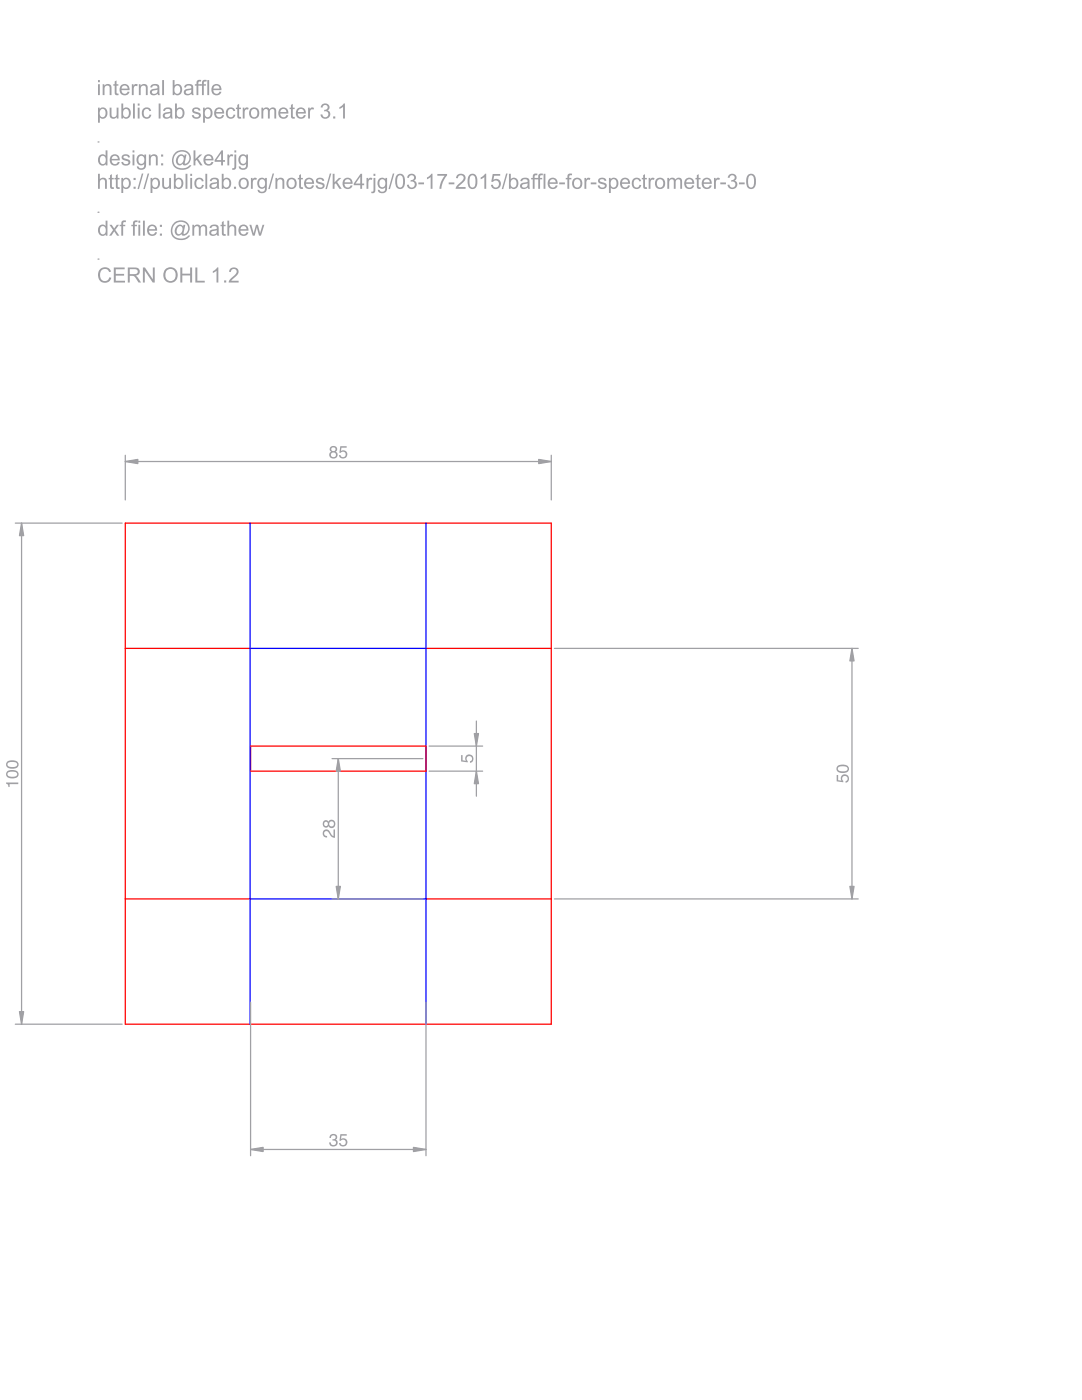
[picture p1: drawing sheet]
<svg xmlns="http://www.w3.org/2000/svg" width="216mm" height="279mm" viewBox="0 0 216 279" stroke-linecap="round" stroke-linejoin="round" font-family="sans-serif">
<path d="M49.9 104.4v100M85 104.4v100M50 129.4h35M50 179.4h35" fill="none" stroke="#00f" stroke-width=".25"/>
<path d="M25 104.4h85v100h-85zM25 129.4h25M85 129.4h25M50 148.9h35v5h-35zM25 179.4h25M85 179.4h25" fill="none" stroke="#f00" stroke-width=".25"/>
<path d="M25 90.9v8.9M25 92.1h85M110 90.9v8.9" fill="none" stroke="#a0a0a4" stroke-width=".25"/>
<path d="M25 92.1l2.5-.4v.8z" fill="#a0a0a4"/>
<path d="M25 92.1l2.5-.4v.8z" fill="#a0a0a4" stroke="#a0a0a4" stroke-width=".25"/>
<path d="M107.5 91.7l2.5 .4-2.5 .4z" fill="#a0a0a4"/>
<path d="M107.5 91.7l2.5 .4-2.5 .4z" fill="#a0a0a4" stroke="#a0a0a4" stroke-width=".25"/>
<path d="M66.1 89.7a.41 .41 0 0 0 .8 0 .41 .41 0 0 0-.8 0zM66 90.8a.5 .5 0 0 0 1 0 .5 .5 0 0 0-1 0zM66 89.2a.69 .69 0 0 1 1-.1 .69 .69 0 0 1 0 1 .76 .76 0 0 1 .1 1.2 .76 .76 0 0 1-1.1 0 .76 .76 0 0 1 .1-1.2l-.3-.4zM67.9 89h1.3v.3h-1.1l-.1 .7a.83 .83 0 0 1 1.2 .4 .83 .83 0 0 1-.5 1.1 .83 .83 0 0 1-1.1-.7h.3a.54 .54 0 0 0 .9 .3 .54 .54 0 0 0 0-.9 .54 .54 0 0 0-.8 .2h-.3z" fill="#a0a0a4"/>
<path d="M50 200v30.6M85 200v30.6M50 229.4h35" fill="none" stroke="#a0a0a4" stroke-width=".25"/>
<path d="M50 229.4l2.5-.4v.8z" fill="#a0a0a4"/>
<path d="M50 229.4l2.5-.4v.8z" fill="#a0a0a4" stroke="#a0a0a4" stroke-width=".25"/>
<path d="M82.5 229l2.5 .4-2.5 .4z" fill="#a0a0a4"/>
<path d="M82.5 229l2.5 .4-2.5 .4z" fill="#a0a0a4" stroke="#a0a0a4" stroke-width=".25"/>
<g fill="#a0a0a4">
<path d="M66 226.5a.71 .71 0 0 1 1-.1 .71 .71 0 0 1 .1 1h-.1a.79 .79 0 0 1 .2 1.2 .79 .79 0 0 1-1.2 .1l-.2-.3-.1-.4h.3a.5 .5 0 0 0 .4 .6 .5 .5 0 0 0 .6-.5 .5 .5 0 0 0-.6-.5v-.2a.44 .44 0 0 0 .5-.3 .44 .44 0 0 0-.2-.6 .44 .44 0 0 0-.6 .3l-.1 .3h-.3zM67.9 226.3h1.3v.3h-1.1l-.1 .7a.83 .83 0 0 1 1.2 .4 .83 .83 0 0 1-.5 1.1 .83 .83 0 0 1-1.1-.7h.4a.54 .54 0 0 0 .8 .3 .54 .54 0 0 0 0-.9 .54 .54 0 0 0-.8 .2h-.3z"/>
<path d="M19.6 16h.3v.4h-.3zM19.6 16.8h.3v2.2h-.3zM20.5 16.8h.3v.3a.78 .78 0 0 1 1-.3 .78 .78 0 0 1 .5 .8v1.4h-.4v-1.3a.53 .53 0 0 0-.6-.6 .53 .53 0 0 0-.4 .7v1.2h-.4zM22.9 16.3l.3-.3v.8h.4v.3h-.4v1.3a.25 .25 0 0 0 .1 .2 .25 .25 0 0 0 .3 .1l.1 .3a.54 .54 0 0 1-.6-.1 .54 .54 0 0 1-.2-.6v-1.2h-.3v-.3h.3zM24.1 17.1a1.01 1.01 0 0 1 1.3-.2 1.01 1.01 0 0 1 .5 1.1h-1.7a.63 .63 0 0 0 .5 .7 .63 .63 0 0 0 .8-.4h.3a1.08 1.08 0 0 1-1.5 .6 1.08 1.08 0 0 1-.3-1.6zM24.4 17.2l-.1 .5h1.2a.6 .6 0 0 0-.4-.6 .6 .6 0 0 0-.7 .1zM26.3 16.8h.3v.3l.3-.3h.4l.2 .1-.1 .3a.48 .48 0 0 0-.6 .1 .48 .48 0 0 0-.1 .5v1.2h-.4zM27.7 16.8h.3v.3a.78 .78 0 0 1 1-.3 .78 .78 0 0 1 .5 .8v1.4h-.4v-1.3a.53 .53 0 0 0-.6-.6 .53 .53 0 0 0-.4 .7v1.2h-.4zM30.1 17.1a.93 .93 0 0 1 1.1-.4 .93 .93 0 0 1 .6 .9l.1 1.4h-.4v-.3a.81 .81 0 0 1-1 .3 .81 .81 0 0 1-.5-.9 1.77 1.77 0 0 1 1.4-.5 .55 .55 0 0 0-.5-.6 .55 .55 0 0 0-.6 .5l-.3-.1zM30.4 18.2a.39 .39 0 0 0 0 .5 .39 .39 0 0 0 .5 0l.5-.3v-.5zM32.4 16h.3v3h-.3zM34.5 16h.3v1.1a.95 .95 0 0 1 1.3-.1 .95 .95 0 0 1 .2 1.2 .86 .86 0 0 1-.6 .8 .86 .86 0 0 1-.9-.3v.3h-.3zM35 17.3a.79 .79 0 0 0-.2 .9 .79 .79 0 0 0 .9 .4 .87 .87 0 0 0 .3-.9 .87 .87 0 0 0-.8-.6zM36.9 17.1a.93 .93 0 0 1 1-.4 .93 .93 0 0 1 .7 .9l.1 1.4h-.4l-.1-.3a.81 .81 0 0 1-1 .3 .81 .81 0 0 1-.5-.9 1.77 1.77 0 0 1 1.5-.5 .55 .55 0 0 0-.5-.6 .55 .55 0 0 0-.6 .5l-.4-.1zM37.2 18.2a.39 .39 0 0 0 0 .5 .39 .39 0 0 0 .5 0l.4-.3 .1-.5zM39.3 16.1l.3-.1h.6l-.1 .3h-.4l-.1 .1v.4h.4v.3h-.4v1.9h-.4v-1.9h-.3v-.3h.3zM40.4 16.1l.3-.1h.5v.3h-.4l-.1 .1v.4h.4v.3h-.4v1.9h-.4v-1.9h-.3v-.3h.3zM41.4 16h.3v3h-.3zM42.5 17.1a1.01 1.01 0 0 1 1.2-.2 1.01 1.01 0 0 1 .5 1.1h-1.6a.63 .63 0 0 0 .4 .7 .63 .63 0 0 0 .8-.4h.4a1.08 1.08 0 0 1-1.6 .6 1.08 1.08 0 0 1-.3-1.6zM42.8 17.2l-.2 .5h1.2a.6 .6 0 0 0-.4-.6 .6 .6 0 0 0-.6 .1z"/>
<path d="M19.6 21.5h.3v.3a.93 .93 0 0 1 1.2-.2 .93 .93 0 0 1 .3 1.2 .88 .88 0 0 1-.5 .8 .88 .88 0 0 1-1-.2v1.1h-.3zM20.1 21.9a.83 .83 0 0 0-.2 1 .83 .83 0 0 0 .7 .5 .86 .86 0 0 0 .5-.9 .86 .86 0 0 0-.8-.8zM21.9 21.5h.3v1.2a.54 .54 0 0 0 .6 .7 .54 .54 0 0 0 .5-.8v-1.1h.3v2.2h-.3v-.4a.77 .77 0 0 1-.9 .4 .77 .77 0 0 1-.5-.9zM24.2 20.7h.4v1a.95 .95 0 0 1 1.2 0 .95 .95 0 0 1 .3 1.2 .86 .86 0 0 1-.6 .7 .86 .86 0 0 1-.9-.2v.3h-.4zM24.7 21.9a.79 .79 0 0 0-.1 1 .79 .79 0 0 0 .8 .4 .87 .87 0 0 0 .3-.9 .87 .87 0 0 0-.7-.6zM26.5 20.7h.4v3h-.4zM27.5 20.7h.3v.4h-.3zM27.5 21.5h.3v2.2h-.3zM28.6 21.7a.93 .93 0 0 1 1.6 .4l-.4 .1a.59 .59 0 0 0-.8-.4 .59 .59 0 0 0-.3 .8 .6 .6 0 0 0 .4 .8 .6 .6 0 0 0 .7-.5h.4a.98 .98 0 0 1-1.3 .8 .98 .98 0 0 1-.6-1.3zM31.7 20.7h.3v3h-.3zM32.7 21.7a.93 .93 0 0 1 1-.3 .93 .93 0 0 1 .7 .9l.1 1.4h-.4l-.1-.3a.81 .81 0 0 1-1 .3 .81 .81 0 0 1-.5-.9 1.77 1.77 0 0 1 1.5-.5 .55 .55 0 0 0-.5-.6 .55 .55 0 0 0-.6 .5l-.4-.1zM33 22.8a.39 .39 0 0 0 0 .6 .39 .39 0 0 0 .5 0l.4-.3 .1-.5zM34.9 20.7h.4v1a.95 .95 0 0 1 1.2 0 .95 .95 0 0 1 .3 1.2 .86 .86 0 0 1-.6 .7 .86 .86 0 0 1-.9-.2v.3h-.4zM35.4 21.9a.79 .79 0 0 0-.1 1 .79 .79 0 0 0 .8 .4 .87 .87 0 0 0 .3-.9 .87 .87 0 0 0-.7-.6zM38.5 21.7a.93 .93 0 0 1 1.5 .3l-.4 .1a.43 .43 0 0 0-.4-.4 .43 .43 0 0 0-.4 .5l.2 .1a.93 .93 0 0 1 1.1 .9 .97 .97 0 0 1-1 .5 .97 .97 0 0 1-.8-.7h.3a.49 .49 0 0 0 .6 .5 .49 .49 0 0 0 .4-.6 1.35 1.35 0 0 1-1.3-.8zM40.5 21.5h.4v.3a.93 .93 0 0 1 1.1-.2 .93 .93 0 0 1 .4 1.2 .88 .88 0 0 1-.5 .8 .88 .88 0 0 1-1-.2v1.1h-.4zM41 21.9a.83 .83 0 0 0-.2 1 .83 .83 0 0 0 .8 .5 .86 .86 0 0 0 .5-.9 .86 .86 0 0 0-.8-.8zM43 21.7a1.01 1.01 0 0 1 1.2-.2 1.01 1.01 0 0 1 .5 1.2h-1.6a.63 .63 0 0 0 .5 .7 .63 .63 0 0 0 .7-.4h.4a1.08 1.08 0 0 1-1.5 .6 1.08 1.08 0 0 1-.3-1.6zM43.3 21.9l-.2 .5h1.2a.6 .6 0 0 0-.3-.6 .6 .6 0 0 0-.7 .1zM45.4 21.7a.93 .93 0 0 1 1.5 .4l-.3 .1a.59 .59 0 0 0-.8-.4 .59 .59 0 0 0-.4 .8 .6 .6 0 0 0 .5 .8 .6 .6 0 0 0 .7-.5h.4a.98 .98 0 0 1-1.3 .8 .98 .98 0 0 1-.6-1.3zM47.3 20.9l.4-.2v.8h.4v.3h-.4v1.2a.25 .25 0 0 0 .1 .3 .25 .25 0 0 0 .3 0v.4a.54 .54 0 0 1-.6-.1 .54 .54 0 0 1-.2-.6v-1.2h-.2v-.3h.2zM48.4 21.5h.4v.3l.2-.3h.4l.2 .1-.1 .3a.48 .48 0 0 0-.6 .1 .48 .48 0 0 0-.1 .5v1.2h-.4zM50 21.7a1.09 1.09 0 0 1 1.6 .2 1.09 1.09 0 0 1-.2 1.5 1.09 1.09 0 0 1-1.6-.2l-.1-.9zM50.3 21.9a.8 .8 0 0 0-.2 1 .8 .8 0 0 0 .9 .4 .81 .81 0 0 0 .4-1 .81 .81 0 0 0-1-.5zM52.2 21.5h.3v.3a.73 .73 0 0 1 1.3 0 .71 .71 0 0 1 .8-.4 .71 .71 0 0 1 .5 .8v1.5h-.4v-1.4a.48 .48 0 0 0-.5-.6 .48 .48 0 0 0-.4 .7v1.3h-.3v-1.5a.5 .5 0 0 0-.7-.4 .5 .5 0 0 0-.3 .7v1.2h-.3zM55.8 21.7a1.01 1.01 0 0 1 1.2-.2 1.01 1.01 0 0 1 .5 1.2h-1.6a.63 .63 0 0 0 .5 .7 .63 .63 0 0 0 .7-.4h.4a1.08 1.08 0 0 1-1.5 .6 1.08 1.08 0 0 1-.3-1.6zM56.1 21.9l-.2 .5h1.3a.6 .6 0 0 0-.4-.6 .6 .6 0 0 0-.7 .1zM58.1 20.9l.3-.2v.8h.4v.3h-.4v1.2a.25 .25 0 0 0 .1 .3 .25 .25 0 0 0 .3 0v.4a.54 .54 0 0 1-.6-.1 .54 .54 0 0 1-.1-.6v-1.2h-.3v-.3h.3zM59.3 21.7a1.01 1.01 0 0 1 1.2-.2 1.01 1.01 0 0 1 .5 1.2h-1.6a.63 .63 0 0 0 .5 .7 .63 .63 0 0 0 .7-.4h.4a1.08 1.08 0 0 1-1.5 .6 1.08 1.08 0 0 1-.3-1.6zM59.6 21.9l-.2 .5h1.2a.6 .6 0 0 0-.3-.6 .6 .6 0 0 0-.7 .1zM61.5 21.5h.3v.3l.2-.3h.5l.2 .1-.2 .3a.48 .48 0 0 0-.5 .1 .48 .48 0 0 0-.2 .5v1.2h-.3zM64.3 20.8a.8 .8 0 0 1 1.2 0 .8 .8 0 0 1-.2 1.2 .92 .92 0 0 1 .5 1.3 .92 .92 0 0 1-1.4 .3l-.3-.3-.2-.4 .4-.1a.6 .6 0 0 0 .7 .6 .6 .6 0 0 0 .5-.8 .6 .6 0 0 0-.8-.4v-.3a.52 .52 0 0 0 .7-.4 .52 .52 0 0 0-.5-.6 .52 .52 0 0 0-.6 .6l-.3-.1zM66.5 23.2h.4v.5h-.4zM67.7 21.4l.9-.8h.2v3.1h-.3v-2.4l-.8 .5z"/>
</g>
<path d="M19.6 28.3h.1" fill="none" stroke="#a0a0a4" stroke-width=".25"/>
<g fill="#a0a0a4">
<path d="M19.9 31a.81 .81 0 0 1 1.2 .1v-1.1h.3v3h-.3v-.3a.97 .97 0 0 1-1.3 .1 .97 .97 0 0 1-.2-1.3zM20.1 31.3a.8 .8 0 0 0-.2 1 .8 .8 0 0 0 .9 .4 .88 .88 0 0 0 .3-1 .88 .88 0 0 0-.7-.6zM22.2 31.1a1.01 1.01 0 0 1 1.2-.2 1.01 1.01 0 0 1 .5 1.1h-1.6a.63 .63 0 0 0 .5 .7 .63 .63 0 0 0 .7-.4l.4 .1a1.08 1.08 0 0 1-1.5 .5 1.08 1.08 0 0 1-.4-1.6zM22.5 31.3l-.2 .4h1.2a.6 .6 0 0 0-.3-.6 .6 .6 0 0 0-.7 .2zM24.4 31a.93 .93 0 0 1 1.5 .4h-.3a.43 .43 0 0 0-.5-.4 .43 .43 0 0 0-.4 .6h.2a.93 .93 0 0 1 1.1 .9 .97 .97 0 0 1-1 .6 .97 .97 0 0 1-.8-.7l.4-.1a.49 .49 0 0 0 .5 .5 .49 .49 0 0 0 .4-.6 1.35 1.35 0 0 1-1.2-.8zM26.4 30h.4v.4h-.4zM26.4 30.8h.4v2.2h-.4zM27.5 31l.7-.2 .6 .3v-.3h.4v1.9a.95 .95 0 0 1-.7 1.2 .95 .95 0 0 1-1.2-.7h.4a.61 .61 0 0 0 .8 .3 .61 .61 0 0 0 .3-.8 1 1 0 0 1-1.3 0 1 1 0 0 1-.2-1.4zM27.8 31.3a.77 .77 0 0 0-.2 .9 .77 .77 0 0 0 .9 .4 .79 .79 0 0 0 .3-1 .79 .79 0 0 0-.9-.4zM29.7 30.8h.3v.3a.78 .78 0 0 1 1-.3 .78 .78 0 0 1 .5 .9v1.3h-.4v-1.3a.53 .53 0 0 0-.6-.6 .53 .53 0 0 0-.4 .7v1.2h-.4zM32.1 30.8h.5v.5h-.5zM32.1 32.6h.5v.4h-.5zM35 30.4a1.75 1.75 0 0 1 2.3-.2 1.75 1.75 0 0 1 .6 2.2 .85 .85 0 0 1-1.4 .4v-.1a.82 .82 0 0 1-1.2 .1 .82 .82 0 0 1-.1-1.1 .91 .91 0 0 1 .6-.8 .91 .91 0 0 1 1 .3v-.4h.4l-.3 1.8a1.06 1.06 0 0 0 .9-.7 1.06 1.06 0 0 0-.3-1.2 1.7 1.7 0 0 0-2.9 1 1.7 1.7 0 0 0 2.4 1.8l.8-.5h.4a2.21 2.21 0 0 1-3.8-.4 2.24 2.24 0 0 1 .6-2.2zM35.8 31.2a.86 .86 0 0 0 .1 1.5 .95 .95 0 0 0 .5-1.6zM38.6 30h.4v1.7l.9-.9h.4l-.8 .8 .9 1.4h-.4l-.7-1.1-.3 .2v.9h-.4zM40.9 31.1a1.01 1.01 0 0 1 1.2-.2 1.01 1.01 0 0 1 .5 1.1h-1.6a.63 .63 0 0 0 .5 .7 .63 .63 0 0 0 .7-.4l.4 .1a1.08 1.08 0 0 1-1.5 .5 1.08 1.08 0 0 1-.4-1.6zM41.2 31.3l-.2 .4h1.2a.6 .6 0 0 0-.3-.6 .6 .6 0 0 0-.7 .2zM44.2 30h.3v2h.4v.3h-.4v.7h-.4v-.7h-1.3v-.3zM44.1 30.6l-.9 1.4h.9zM45.4 30.8h.3v.4l.2-.3 .5-.1 .2 .1-.2 .3a.48 .48 0 0 0-.5 .1 .48 .48 0 0 0-.2 .6v1.1h-.3zM46.8 30h.3v.4h-.3zM46.8 30.8h.3v2.3a.6 .6 0 0 1-.1 .7 .6 .6 0 0 1-.7 .1l.1-.4h.2l.2-.1zM47.9 31l.6-.2 .6 .3v-.3h.4v1.9a.95 .95 0 0 1-.7 1.2 .95 .95 0 0 1-1.2-.7h.4a.61 .61 0 0 0 .8 .3 .61 .61 0 0 0 .3-.8 1 1 0 0 1-1.3 0 1 1 0 0 1-.1-1.4zM48.1 31.3a.77 .77 0 0 0-.2 .9 .77 .77 0 0 0 .9 .4 .79 .79 0 0 0 .4-1 .79 .79 0 0 0-1-.4z"/>
<path d="M19.6 34.7h.3v1.1a.77 .77 0 0 1 .9-.3 .77 .77 0 0 1 .5 .8v1.4h-.3v-1.4a.53 .53 0 0 0-.7-.5 .53 .53 0 0 0-.4 .7v1.2h-.3zM22 35l.3-.2v.7h.4v.3h-.4v1.3a.25 .25 0 0 0 .1 .2 .25 .25 0 0 0 .3 .1v.3a.54 .54 0 0 1-.6-.1 .54 .54 0 0 1-.1-.6v-1.2h-.3v-.3h.3zM23.1 35l.4-.2v.7h.4v.3h-.4v1.3a.25 .25 0 0 0 .1 .2 .25 .25 0 0 0 .3 .1v.3a.54 .54 0 0 1-.6-.1 .54 .54 0 0 1-.2-.6v-1.2h-.3v-.3h.3zM24.2 35.5h.4v.3a.93 .93 0 0 1 1.1-.2 .93 .93 0 0 1 .4 1.2 .88 .88 0 0 1-.5 .8 .88 .88 0 0 1-1-.1v1h-.4zM24.7 36a.83 .83 0 0 0-.2 .9 .83 .83 0 0 0 .8 .5 .86 .86 0 0 0 .5-.9 .86 .86 0 0 0-.8-.7zM26.6 35.5h.5v.4h-.5zM26.6 37.3h.5v.4h-.5zM28.3 34.6h.3l-.9 3.1h-.3zM29.5 34.6h.3l-.9 3.1h-.3zM30 35.5h.4v.3a.93 .93 0 0 1 1.2-.2 .93 .93 0 0 1 .3 1.2 .88 .88 0 0 1-.5 .8 .88 .88 0 0 1-1-.1v1h-.4zM30.6 36a.83 .83 0 0 0-.3 .9 .83 .83 0 0 0 .8 .5 .86 .86 0 0 0 .5-.9 .86 .86 0 0 0-.8-.7zM32.4 35.5h.3v1.2a.54 .54 0 0 0 .6 .7 .54 .54 0 0 0 .5-.7v-1.2h.3v2.2h-.3v-.3a.77 .77 0 0 1-.9 .3 .77 .77 0 0 1-.5-.8zM34.7 34.7h.4v1.1a.95 .95 0 0 1 1.2-.1 .95 .95 0 0 1 .3 1.2 .86 .86 0 0 1-.6 .8 .86 .86 0 0 1-1-.3v.3h-.3zM35.2 36a.79 .79 0 0 0-.2 .9 .79 .79 0 0 0 .9 .4 .87 .87 0 0 0 .3-.9 .87 .87 0 0 0-.7-.6zM37 34.7h.4v3h-.4zM38 34.7h.3v.4h-.3zM38 35.5h.3v2.2h-.3zM39.1 35.7a.93 .93 0 0 1 1.5 .4l-.3 .1a.59 .59 0 0 0-.8-.4 .59 .59 0 0 0-.3 .8 .6 .6 0 0 0 .4 .8 .6 .6 0 0 0 .7-.5h.4a.98 .98 0 0 1-1.3 .8 .98 .98 0 0 1-.6-1.3zM41 34.7h.3v3h-.3zM42 35.8a.93 .93 0 0 1 1-.4 .93 .93 0 0 1 .7 .9l.1 1.4h-.4l-.1-.3a.81 .81 0 0 1-.9 .3 .81 .81 0 0 1-.5-.9 1.77 1.77 0 0 1 1.4-.5 .55 .55 0 0 0-.5-.6 .55 .55 0 0 0-.6 .5l-.3-.1zM42.3 36.9a.39 .39 0 0 0 0 .5 .39 .39 0 0 0 .5 0l.4-.3 .1-.5zM44.2 34.7h.4v1.1a.95 .95 0 0 1 1.2-.1 .95 .95 0 0 1 .3 1.2 .86 .86 0 0 1-.6 .8 .86 .86 0 0 1-.9-.3v.3h-.4zM44.8 36a.79 .79 0 0 0-.2 .9 .79 .79 0 0 0 .9 .4 .87 .87 0 0 0 .3-.9 .87 .87 0 0 0-.8-.6zM46.7 37.3h.4v.4h-.4zM47.9 35.7a1.09 1.09 0 0 1 1.6 .2 1.09 1.09 0 0 1-.2 1.5 1.09 1.09 0 0 1-1.6-.2l-.1-.9zM48.2 36a.8 .8 0 0 0-.2 1 .8 .8 0 0 0 1 .3 .81 .81 0 0 0 .3-1 .81 .81 0 0 0-1-.4zM50.1 35.5h.3v.3l.2-.3h.5l.2 .1-.2 .3a.48 .48 0 0 0-.6 .1 .48 .48 0 0 0-.1 .5v1.2h-.3zM51.6 35.7l.7-.2 .6 .3v-.3h.3v1.9a.95 .95 0 0 1-.6 1.1 .95 .95 0 0 1-1.2-.6h.4a.61 .61 0 0 0 .8 .3 .61 .61 0 0 0 .3-.8 1 1 0 0 1-1.4-.1 1 1 0 0 1-.1-1.3zM51.9 36a.77 .77 0 0 0-.2 .9 .77 .77 0 0 0 .9 .4 .79 .79 0 0 0 .3-1 .79 .79 0 0 0-.9-.4zM54.4 34.6h.3l-.9 3.1h-.3zM55 35.5h.3v.3a.78 .78 0 0 1 .9-.3 .78 .78 0 0 1 .5 .8v1.4h-.3v-1.3a.53 .53 0 0 0-.6-.6 .53 .53 0 0 0-.5 .7v1.2h-.3zM57.5 35.7a1.09 1.09 0 0 1 1.5 .2 1.09 1.09 0 0 1-.2 1.5 1.09 1.09 0 0 1-1.5-.2l-.1-.9zM57.7 36a.8 .8 0 0 0-.1 1 .8 .8 0 0 0 .9 .3 .81 .81 0 0 0 .3-1 .81 .81 0 0 0-.9-.4zM59.7 35l.4-.2v.7h.3v.3h-.3v1.3a.25 .25 0 0 0 0 .2 .25 .25 0 0 0 .3 .1l.1 .3a.54 .54 0 0 1-.6-.1 .54 .54 0 0 1-.2-.6v-1.2h-.3v-.3h.3zM60.9 35.8a1.01 1.01 0 0 1 1.3-.2 1.01 1.01 0 0 1 .5 1.1h-1.7a.63 .63 0 0 0 .5 .7 .63 .63 0 0 0 .8-.4h.4a1.08 1.08 0 0 1-1.6 .6 1.08 1.08 0 0 1-.3-1.6zM61.3 35.9l-.2 .5h1.2a.6 .6 0 0 0-.4-.6 .6 .6 0 0 0-.6 .1zM63.2 35.7a.93 .93 0 0 1 1.5 .4h-.4a.43 .43 0 0 0-.4-.4 .43 .43 0 0 0-.4 .5l.2 .1a.93 .93 0 0 1 1.1 .9 .97 .97 0 0 1-1 .5 .97 .97 0 0 1-.8-.7h.3a.49 .49 0 0 0 .6 .5 .49 .49 0 0 0 .4-.6 1.35 1.35 0 0 1-1.3-.8zM65.8 34.6h.3l-.9 3.1h-.3zM66.4 34.7h.4v1.7l.8-.9h.5l-.8 .8 .9 1.4h-.5l-.7-1.1-.2 .2v.9h-.4zM68.6 35.8a1.01 1.01 0 0 1 1.2-.2 1.01 1.01 0 0 1 .6 1.1h-1.7a.63 .63 0 0 0 .5 .7 .63 .63 0 0 0 .8-.4h.3a1.08 1.08 0 0 1-1.5 .6 1.08 1.08 0 0 1-.3-1.6zM68.9 35.9l-.1 .5h1.2a.6 .6 0 0 0-.4-.6 .6 .6 0 0 0-.7 .1zM72 34.7h.3v1.9h.4v.4h-.4v.7h-.4v-.7h-1.3v-.4zM71.9 35.3l-1 1.3h1zM73.1 35.5h.4v.3l.2-.3h.4l.2 .1-.1 .3a.48 .48 0 0 0-.6 .1 .48 .48 0 0 0-.1 .5v1.2h-.4zM74.5 34.7h.4v.4h-.4zM74.5 35.5h.4v2.3a.6 .6 0 0 1-.2 .6 .6 .6 0 0 1-.6 .1v-.3h.3l.1-.2zM75.6 35.7l.7-.2 .6 .3v-.3h.3v1.9a.95 .95 0 0 1-.6 1.1 .95 .95 0 0 1-1.2-.6h.4a.61 .61 0 0 0 .8 .3 .61 .61 0 0 0 .3-.8 1 1 0 0 1-1.4-.1 1 1 0 0 1-.1-1.3zM75.9 36a.77 .77 0 0 0-.2 .9 .77 .77 0 0 0 .9 .4 .79 .79 0 0 0 .3-1 .79 .79 0 0 0-.9-.4zM78.4 34.6h.3l-.9 3.1h-.3zM79.3 34.8a1 1 0 0 1 1.1 .1 1 1 0 0 1 .4 1 1.51 1.51 0 0 1-.8 1.8 1.13 1.13 0 0 1-1.1-1.5l.1-.9zM79.5 35.1a2.26 2.26 0 0 0 0 2.2 .63 .63 0 0 0 .7-.1 .63 .63 0 0 0 .2-.7v-.6a.64 .64 0 0 0-.1-.7 .64 .64 0 0 0-.8-.1zM81.5 34.9a.8 .8 0 0 1 1.2 0 .8 .8 0 0 1-.1 1.2 .92 .92 0 0 1 .4 1.3 .92 .92 0 0 1-1.3 .2l-.4-.3-.1-.4 .4-.1a.6 .6 0 0 0 .7 .6 .6 .6 0 0 0 .4-.8 .6 .6 0 0 0-.8-.3l.1-.4a.52 .52 0 0 0 .6-.4 .52 .52 0 0 0-.5-.6 .52 .52 0 0 0-.5 .6l-.4-.1zM83.5 36.4h1.1v.4h-1.1zM85.2 35.4l.9-.7h.2v3h-.4v-2.4l-.7 .5zM87.3 34.7h1.9v.3l-.8 1.3-.3 1.4h-.4l.1-.9 .4-.9 .5-.8h-1.4zM89.5 36.4h1.2v.4h-1.2zM91.3 34.9a.95 .95 0 0 1 1.4 .1 .95 .95 0 0 1-.3 1.4l-1 .9h1.5v.4h-2a2.51 2.51 0 0 1 1.3-1.6 .6 .6 0 0 0 .1-1 .6 .6 0 0 0-.9 .5l-.4-.1zM93.7 34.8a1 1 0 0 1 1.2 .1 1 1 0 0 1 .3 1 1.51 1.51 0 0 1-.7 1.8 1.13 1.13 0 0 1-1.2-1.5l.1-.9zM94 35.1a2.26 2.26 0 0 0 0 2.2 .63 .63 0 0 0 .7-.1 .63 .63 0 0 0 .2-.7v-.6a.64 .64 0 0 0-.2-.7 .64 .64 0 0 0-.7-.1zM95.9 35.4l.9-.7h.2v3h-.4v-2.4l-.7 .5zM98.3 34.7h1.5v.4h-1.2l-.2 .8a1 1 0 0 1 1.5 .5 1 1 0 0 1-.7 1.3 1 1 0 0 1-1.2-.8h.3a.66 .66 0 0 0 1 .4 .66 .66 0 0 0 .1-1.1l-.5-.2-.5 .3h-.4zM101 34.6h.3l-.9 3.1h-.3zM101.6 34.7h.3v1.1a.95 .95 0 0 1 1.3-.1 .95 .95 0 0 1 .2 1.2 .86 .86 0 0 1-.6 .8 .86 .86 0 0 1-.9-.3v.3h-.3zM102.1 36a.79 .79 0 0 0-.2 .9 .79 .79 0 0 0 .9 .4 .87 .87 0 0 0 .3-.9 .87 .87 0 0 0-.8-.6zM104 35.8a.93 .93 0 0 1 1-.4 .93 .93 0 0 1 .6 .9l.2 1.4h-.4l-.1-.3a.81 .81 0 0 1-1 .3 .81 .81 0 0 1-.5-.9 1.77 1.77 0 0 1 1.5-.5 .55 .55 0 0 0-.5-.6 .55 .55 0 0 0-.6 .5l-.4-.1zM104.3 36.9a.39 .39 0 0 0 0 .5 .39 .39 0 0 0 .5 0l.4-.3 .1-.5zM106.4 34.8l.3-.1h.6l-.1 .3h-.4l-.1 .1v.4h.4v.3h-.4v1.9h-.4v-1.9h-.3v-.3h.3zM107.5 34.8l.3-.1h.5v.3h-.4l-.1 .1v.4h.4v.3h-.4v1.9h-.4v-1.9h-.3v-.3h.3zM108.5 34.7h.3v3h-.3zM109.6 35.8a1.01 1.01 0 0 1 1.2-.2 1.01 1.01 0 0 1 .5 1.1h-1.6a.63 .63 0 0 0 .4 .7 .63 .63 0 0 0 .8-.4h.4a1.08 1.08 0 0 1-1.6 .6 1.08 1.08 0 0 1-.3-1.6zM109.9 35.9l-.2 .5h1.2a.6 .6 0 0 0-.4-.6 .6 .6 0 0 0-.6 .1zM111.6 36.4h1.1v.4h-1.1zM113.3 34.8l.3-.1h.6l-.1 .3h-.4l-.1 .1v.4h.4v.3h-.4v1.9h-.4v-1.9h-.3v-.3h.3zM114.5 35.7a1.09 1.09 0 0 1 1.5 .2 1.09 1.09 0 0 1-.2 1.5 1.09 1.09 0 0 1-1.5-.2l-.1-.9zM114.7 36a.8 .8 0 0 0-.1 1 .8 .8 0 0 0 .9 .3 .81 .81 0 0 0 .3-1 .81 .81 0 0 0-1-.4zM116.6 35.5h.4v.3l.2-.3h.4l.2 .1-.1 .3a.48 .48 0 0 0-.6 .1 .48 .48 0 0 0-.1 .5v1.2h-.4zM117.9 36.4h1.1v.4h-1.1zM119.5 35.7a.93 .93 0 0 1 1.5 .4h-.4a.43 .43 0 0 0-.5-.4 .43 .43 0 0 0-.3 .5l.2 .1a.93 .93 0 0 1 1 .9 .97 .97 0 0 1-.9 .5 .97 .97 0 0 1-.8-.7h.3a.49 .49 0 0 0 .6 .5 .49 .49 0 0 0 .4-.6 1.35 1.35 0 0 1-1.3-.8zM121.5 35.5h.3v.3a.93 .93 0 0 1 1.2-.2 .93 .93 0 0 1 .4 1.2 .88 .88 0 0 1-.5 .8 .88 .88 0 0 1-1-.1v1h-.4zM122 36a.83 .83 0 0 0-.2 .9 .83 .83 0 0 0 .8 .5 .86 .86 0 0 0 .4-.9 .86 .86 0 0 0-.7-.7zM124 35.8a1.01 1.01 0 0 1 1.2-.2 1.01 1.01 0 0 1 .5 1.1h-1.6a.63 .63 0 0 0 .5 .7 .63 .63 0 0 0 .7-.4h.4a1.08 1.08 0 0 1-1.5 .6 1.08 1.08 0 0 1-.4-1.6zM124.3 35.9l-.2 .5h1.2a.6 .6 0 0 0-.3-.6 .6 .6 0 0 0-.7 .1zM126.4 35.7a.93 .93 0 0 1 1.5 .4l-.3 .1a.59 .59 0 0 0-.8-.4 .59 .59 0 0 0-.4 .8 .6 .6 0 0 0 .4 .8 .6 .6 0 0 0 .8-.5h.4a.98 .98 0 0 1-1.3 .8 .98 .98 0 0 1-.6-1.3zM128.3 35l.4-.2v.7h.4v.3h-.4v1.3a.25 .25 0 0 0 .1 .2 .25 .25 0 0 0 .3 .1v.3a.54 .54 0 0 1-.6-.1 .54 .54 0 0 1-.2-.6v-1.2h-.2v-.3h.2zM129.4 35.5h.4v.3l.2-.3h.4l.2 .1-.1 .3a.48 .48 0 0 0-.6 .1 .48 .48 0 0 0-.1 .5v1.2h-.4zM131 35.7a1.09 1.09 0 0 1 1.6 .2 1.09 1.09 0 0 1-.3 1.5 1.09 1.09 0 0 1-1.5-.2l-.1-.9zM131.2 36a.8 .8 0 0 0-.1 1 .8 .8 0 0 0 .9 .3 .81 .81 0 0 0 .4-1 .81 .81 0 0 0-1-.4zM133.2 35.5h.3v.3a.73 .73 0 0 1 1.3 0 .71 .71 0 0 1 .8-.3 .71 .71 0 0 1 .5 .7v1.5h-.4v-1.4a.48 .48 0 0 0-.5-.5 .48 .48 0 0 0-.4 .6v1.3h-.4v-1.4a.5 .5 0 0 0-.6-.5 .5 .5 0 0 0-.3 .8v1.1h-.3zM136.8 35.8a1.01 1.01 0 0 1 1.2-.2 1.01 1.01 0 0 1 .5 1.1h-1.6a.63 .63 0 0 0 .5 .7 .63 .63 0 0 0 .7-.4h.4a1.08 1.08 0 0 1-1.5 .6 1.08 1.08 0 0 1-.3-1.6zM137.1 35.9l-.2 .5h1.2a.6 .6 0 0 0-.3-.6 .6 .6 0 0 0-.7 .1zM139 35l.4-.2v.7h.4v.3h-.4v1.3a.25 .25 0 0 0 .1 .2 .25 .25 0 0 0 .3 .1v.3a.54 .54 0 0 1-.6-.1 .54 .54 0 0 1-.2-.6v-1.2h-.2v-.3h.2zM140.3 35.8a1.01 1.01 0 0 1 1.2-.2 1.01 1.01 0 0 1 .5 1.1h-1.6a.63 .63 0 0 0 .5 .7 .63 .63 0 0 0 .7-.4h.4a1.08 1.08 0 0 1-1.5 .6 1.08 1.08 0 0 1-.4-1.6zM140.6 35.9l-.2 .5h1.2a.6 .6 0 0 0-.3-.6 .6 .6 0 0 0-.7 .1zM142.5 35.5h.3v.3l.2-.3h.5l.2 .1-.2 .3a.48 .48 0 0 0-.6 .1 .48 .48 0 0 0-.1 .5v1.2h-.3zM143.7 36.4h1.2v.4h-1.2zM145.5 34.9a.8 .8 0 0 1 1.2 0 .8 .8 0 0 1-.1 1.2 .92 .92 0 0 1 .4 1.3 .92 .92 0 0 1-1.3 .2l-.4-.3-.1-.4 .3-.1a.6 .6 0 0 0 .7 .6 .6 .6 0 0 0 .5-.8 .6 .6 0 0 0-.8-.3v-.4a.52 .52 0 0 0 .7-.4 .52 .52 0 0 0-.5-.6 .52 .52 0 0 0-.5 .6l-.4-.1zM147.5 36.4h1.1v.4h-1.1zM149.3 34.8a1 1 0 0 1 1.1 .1 1 1 0 0 1 .4 1 1.51 1.51 0 0 1-.7 1.8 1.13 1.13 0 0 1-1.2-1.5l.1-.9zM149.6 35.1a2.26 2.26 0 0 0 0 2.2 .63 .63 0 0 0 .7-.1 .63 .63 0 0 0 .2-.7v-.6a.64 .64 0 0 0-.2-.7 .64 .64 0 0 0-.7-.1z"/>
</g>
<path d="M19.6 42.4h.1" fill="none" stroke="#a0a0a4" stroke-width=".25"/>
<path d="M19.9 45.1a.81 .81 0 0 1 1.2 0v-1.1h.3v3h-.3v-.2a.97 .97 0 0 1-1.3 0 .97 .97 0 0 1-.2-1.3zM20.1 45.3a.8 .8 0 0 0-.2 1 .8 .8 0 0 0 .9 .4 .88 .88 0 0 0 .3-.9 .88 .88 0 0 0-.7-.7zM21.8 44.9h.5l.5 .7 .5-.7h.5l-.8 1 .8 1.1h-.4l-.6-.8-.6 .8h-.4l.8-1.1zM24.3 44.2l.3-.2h.5v.3h-.4l-.1 .2v.4h.4v.2h-.4v1.9h-.4v-1.9h-.3v-.2h.3zM26.6 44.2l.3-.2h.6l-.1 .3h-.3l-.2 .2v.4h.4v.2h-.4v1.9h-.4v-1.9h-.3v-.2h.3zM27.6 44h.4v.5h-.4zM27.6 44.9h.4v2.1h-.4zM28.5 44h.4v3h-.4zM29.6 45.1a1.01 1.01 0 0 1 1.2-.2 1.01 1.01 0 0 1 .5 1.1h-1.6a.63 .63 0 0 0 .5 .8 .63 .63 0 0 0 .8-.5l.3 .1a1.08 1.08 0 0 1-1.5 .5 1.08 1.08 0 0 1-.3-1.6zM29.9 45.3l-.2 .4h1.3a.6 .6 0 0 0-.4-.5 .6 .6 0 0 0-.7 .1zM31.9 44.9h.4v.4h-.4zM31.9 46.6h.4v.4h-.4zM34.8 44.4a1.75 1.75 0 0 1 2.2-.2 1.75 1.75 0 0 1 .6 2.2 .85 .85 0 0 1-1.3 .5l-.1-.2a.82 .82 0 0 1-1.1 .1 .82 .82 0 0 1-.2-1.1 .91 .91 0 0 1 .7-.8 .91 .91 0 0 1 .9 .3l.1-.3h.4l-.4 1.7a1.06 1.06 0 0 0 1-.7 1.06 1.06 0 0 0-.4-1.2 1.7 1.7 0 0 0-2.8 1 1.7 1.7 0 0 0 2.4 1.8l.8-.5h.4a2.21 2.21 0 0 1-3.8-.4 2.24 2.24 0 0 1 .6-2.2zM35.6 45.3a.86 .86 0 0 0 .1 1.4 .95 .95 0 0 0 .4-1.5zM38.4 44.9h.3v.3a.73 .73 0 0 1 1.3 0 .71 .71 0 0 1 .8-.4 .71 .71 0 0 1 .5 .7v1.5h-.3v-1.3a.48 .48 0 0 0-.6-.6 .48 .48 0 0 0-.4 .7v1.2h-.3v-1.4a.5 .5 0 0 0-.7-.4 .5 .5 0 0 0-.2 .7v1.1h-.4zM42 45.1a.93 .93 0 0 1 1-.3 .93 .93 0 0 1 .6 .8l.2 1.4h-.4l-.1-.2a.81 .81 0 0 1-1 .3 .81 .81 0 0 1-.5-.9 1.77 1.77 0 0 1 1.5-.5 .55 .55 0 0 0-.5-.6 .55 .55 0 0 0-.6 .4h-.4zM42.3 46.2a.39 .39 0 0 0 0 .5 .39 .39 0 0 0 .5 .1l.4-.4 .1-.5zM44.3 44.3l.3-.2v.8h.4v.2h-.4v1.3a.25 .25 0 0 0 .1 .3 .25 .25 0 0 0 .3 0l.1 .3a.54 .54 0 0 1-.6 0 .54 .54 0 0 1-.2-.6v-1.3h-.3v-.2h.3zM45.4 44h.3v1.1a.77 .77 0 0 1 1-.3 .77 .77 0 0 1 .4 .9v1.3h-.3v-1.3a.53 .53 0 0 0-.7-.5 .53 .53 0 0 0-.4 .6v1.2h-.3zM47.9 45.1a1.01 1.01 0 0 1 1.2-.2 1.01 1.01 0 0 1 .5 1.1h-1.6a.63 .63 0 0 0 .4 .8 .63 .63 0 0 0 .8-.5l.4 .1a1.08 1.08 0 0 1-1.6 .5 1.08 1.08 0 0 1-.3-1.6zM48.2 45.3l-.2 .4h1.2a.6 .6 0 0 0-.4-.5 .6 .6 0 0 0-.6 .1zM49.8 44.9h.3l.5 1.7 .5-1.7h.4l.4 1.6 .5-1.6h.3l-.6 2.1h-.4l-.4-1.6-.5 1.6h-.4z" fill="#a0a0a4"/>
<path d="M19.6 51.7h.1" fill="none" stroke="#a0a0a4" stroke-width=".25"/>
<path d="M20 53.7a1.3 1.3 0 0 1 2.2 .5l-.4 .1a.94 .94 0 0 0-1.2-.6 .94 .94 0 0 0-.6 1.2 .95 .95 0 0 0 .6 1.2 .95 .95 0 0 0 1.2-.8l.4 .1a1.39 1.39 0 0 1-1.8 1 1.39 1.39 0 0 1-.8-1.8zM22.7 53.4h2.2v.3h-1.8v1h1.7v.3h-1.7v1h1.8v.4h-2.2zM25.5 53.4h1.3a.83 .83 0 0 1 1.1 .7 .83 .83 0 0 1-.8 .9l.4 .4 .6 1h-.5l-.5-.8a.8 .8 0 0 0-.7-.5h-.5v1.3h-.4zM25.9 53.7v1h.8a.52 .52 0 0 0 .8-.4 .52 .52 0 0 0-.7-.6zM28.5 53.4h.4l1.6 2.3v-2.3h.4v3h-.4l-1.6-2.4v2.4h-.4zM33 53.8a1.49 1.49 0 0 1 2 0 1.49 1.49 0 0 1 .1 2.1 1.49 1.49 0 0 1-2 .2 1.74 1.74 0 0 1-.1-2.3zM33.3 54a1.19 1.19 0 0 0-.2 1.5 1.19 1.19 0 0 0 1.4 .5 1.2 1.2 0 0 0 .5-1.6 1.2 1.2 0 0 0-1.5-.6zM36 53.4h.4v1.2h1.5v-1.2h.4v3h-.4v-1.4h-1.5v1.4h-.4zM39 53.4h.4v2.6h1.5v.4h-1.9zM42.5 54.1l.8-.7h.3v3h-.4v-2.4l-.7 .5zM44.7 56h.4v.4h-.4zM46 53.6a.95 .95 0 0 1 1.4 .1 .95 .95 0 0 1-.2 1.4l-1.1 .9h1.5v.4h-2a2.51 2.51 0 0 1 1.3-1.6 .6 .6 0 0 0 .1-1 .6 .6 0 0 0-.9 .5l-.4-.1z" fill="#a0a0a4"/>
<path d="M3.1 104.4h21.3M4.3 104.4v100M3.1 204.4h21.3" fill="none" stroke="#a0a0a4" stroke-width=".25"/>
<path d="M3.9 201.9h.8l-.4 2.5z" fill="#a0a0a4"/>
<path d="M3.9 201.9h.8l-.4 2.5z" fill="#a0a0a4" stroke="#a0a0a4" stroke-width=".25"/>
<path d="M4.3 104.4l.4 2.5h-.8z" fill="#a0a0a4"/>
<path d="M4.3 104.4l.4 2.5h-.8z" fill="#a0a0a4" stroke="#a0a0a4" stroke-width=".25"/>
<path d="M1.2 156.2h2.4v.3h-1.7v.6h-.2l-.1-.5-.4-.2zM1.4 154a1.71 1.71 0 0 1 2.3 .2 1.03 1.03 0 0 1-1.5 1.1 .85 .85 0 0 1-.9-.3 .85 .85 0 0 1 .1-1zM1.6 154.2l-.1 .3a1.13 1.13 0 0 0 1.6 .4 .49 .49 0 0 0 .3-.6 .49 .49 0 0 0-.6-.3zM1.4 152.1a1.71 1.71 0 0 1 2.3 .2 1.03 1.03 0 0 1-1.5 1.1 .85 .85 0 0 1-.9-.4 .85 .85 0 0 1 .1-.9zM1.6 152.3l-.1 .3a1.13 1.13 0 0 0 1.6 .4 .49 .49 0 0 0 .3-.6 .49 .49 0 0 0-.6-.3z" fill="#a0a0a4"/>
<path d="M110.6 129.4h60.6M170 129.4v50M110.6 179.4h60.6" fill="none" stroke="#a0a0a4" stroke-width=".25"/>
<path d="M169.6 176.9h.8l-.4 2.5z" fill="#a0a0a4"/>
<path d="M169.6 176.9h.8l-.4 2.5z" fill="#a0a0a4" stroke="#a0a0a4" stroke-width=".25"/>
<path d="M170 129.4l.4 2.5h-.8z" fill="#a0a0a4"/>
<path d="M170 129.4l.4 2.5h-.8z" fill="#a0a0a4" stroke="#a0a0a4" stroke-width=".25"/>
<path d="M166.9 154.7h.3v1l.7 .1a.83 .83 0 0 1 .4-1.2 .83 .83 0 0 1 1.1 .6 .83 .83 0 0 1-.7 1v-.3a.54 .54 0 0 0 .3-.8 .54 .54 0 0 0-.9-.1 .54 .54 0 0 0 .2 .9v.2l-1.4-.2zM167.1 152.9a1.71 1.71 0 0 1 2.3 .2 1.03 1.03 0 0 1-1.5 1.2 .85 .85 0 0 1-.9-.4 .85 .85 0 0 1 .1-1zM167.3 153.1l-.1 .3a1.13 1.13 0 0 0 1.6 .5 .49 .49 0 0 0 .3-.7 .49 .49 0 0 0-.6-.3z" fill="#a0a0a4"/>
<path d="M66.2 151.4h18.2M67.5 151.4v28M66.2 179.4h18.2" fill="none" stroke="#a0a0a4" stroke-width=".25"/>
<path d="M67.1 176.9h.8l-.4 2.5z" fill="#a0a0a4"/>
<path d="M67.1 176.9h.8l-.4 2.5z" fill="#a0a0a4" stroke="#a0a0a4" stroke-width=".25"/>
<path d="M67.5 151.4l.4 2.5h-.8z" fill="#a0a0a4"/>
<path d="M67.5 151.4l.4 2.5h-.8z" fill="#a0a0a4" stroke="#a0a0a4" stroke-width=".25"/>
<path d="M64.6 165.7a.91 .91 0 0 1 1.4 .7l.6 .5v-1.4h.2v1.7a1.37 1.37 0 0 1-1.2-1.1 .49 .49 0 0 0-.7-.2 .49 .49 0 0 0-.2 .6 .49 .49 0 0 0 .6 .3v.3a.83 .83 0 0 1-.9-.4 .83 .83 0 0 1 .2-1zM64.7 164.4a.41 .41 0 0 0 .8 0 .41 .41 0 0 0-.8 0zM65.7 164.4a.5 .5 0 0 0 1 0 .5 .5 0 0 0-1 0zM64.6 163.9l.4-.2 .5 .3a.76 .76 0 0 1 1.2-.2 .76 .76 0 0 1 0 1.2 .76 .76 0 0 1-1.2-.2 .67 .67 0 0 1-.9 .2 .67 .67 0 0 1-.1-1z" fill="#a0a0a4"/>
<path d="M85.6 148.9h10.7M85.6 153.9h10.7M95.1 143.9v15" fill="none" stroke="#a0a0a4" stroke-width=".25"/>
<path d="M94.6 146.4h.9l-.4 2.5z" fill="#a0a0a4"/>
<path d="M94.6 146.4h.9l-.4 2.5z" fill="#a0a0a4" stroke="#a0a0a4" stroke-width=".25"/>
<path d="M95.1 153.9l.4 2.5h-.9z" fill="#a0a0a4"/>
<path d="M95.1 153.9l.4 2.5h-.9z" fill="#a0a0a4" stroke="#a0a0a4" stroke-width=".25"/>
<path d="M92 150.7h.3v1l.7 .1a.83 .83 0 0 1 .4-1.2 .83 .83 0 0 1 1.1 .6 .83 .83 0 0 1-.7 1v-.3a.54 .54 0 0 0 .2-.8 .54 .54 0 0 0-.8-.1 .54 .54 0 0 0 .1 .9v.3l-1.3-.2z" fill="#a0a0a4"/>
</svg>
